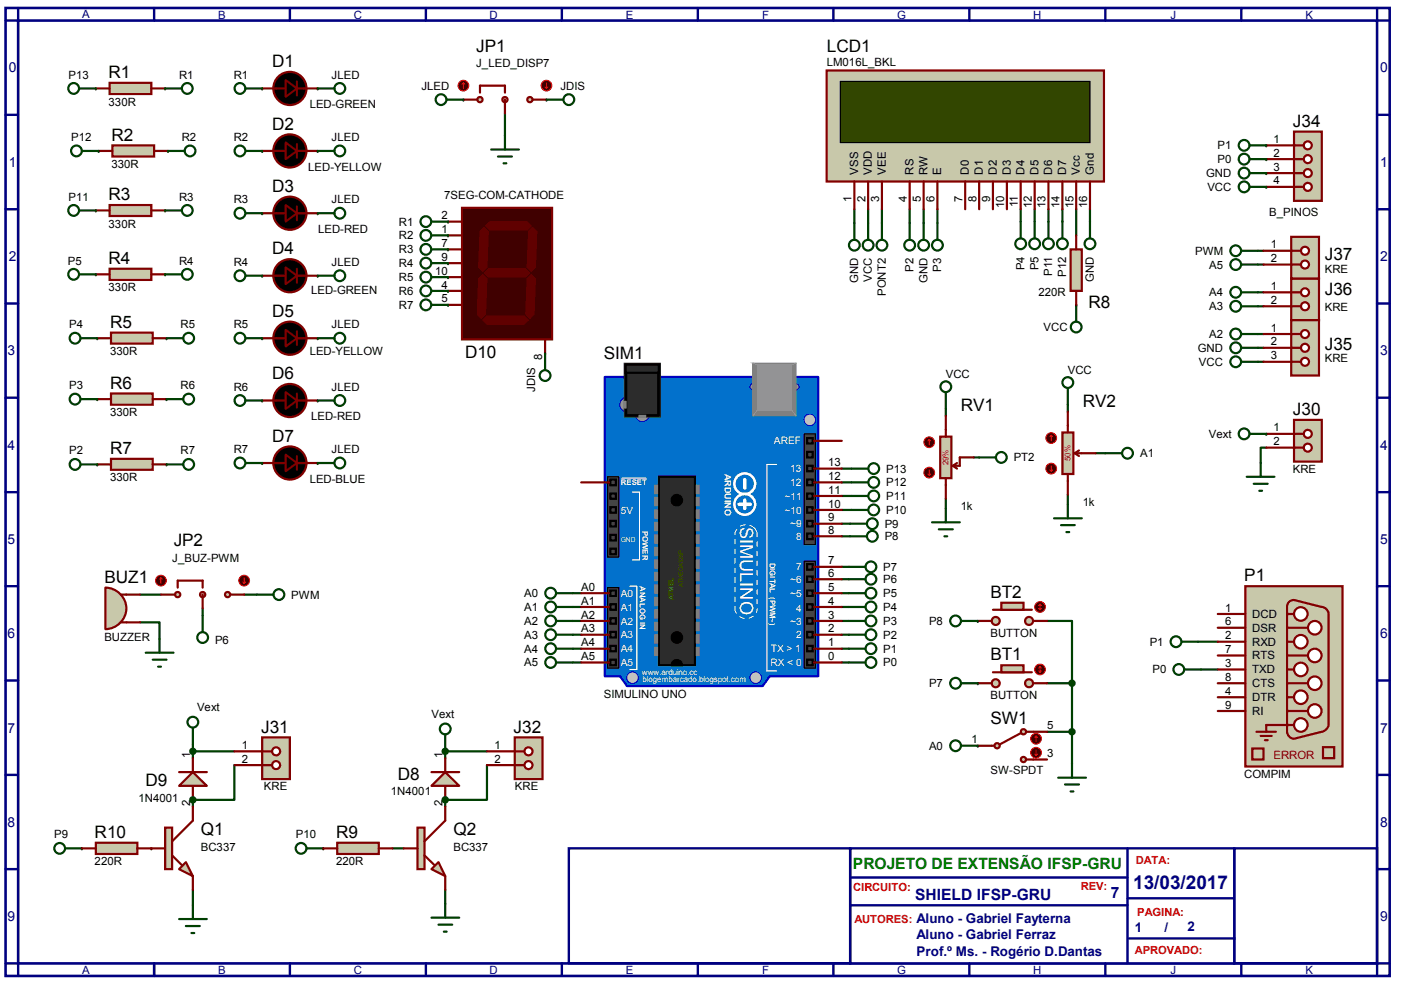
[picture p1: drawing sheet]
<svg xmlns="http://www.w3.org/2000/svg" width="297mm" height="210mm" viewBox="0 0 297 210" stroke-linecap="round" stroke-linejoin="round" font-family="sans-serif">
<defs><g id="words">
<text font-size="4" fill="#000080" x="240.2" y="188.5">13/03/2017</text>
<text font-size="3.9" fill="#fff" x="156.9" y="111.7" transform="rotate(90 156.9 111.7)">SIMULINO</text>
<g font-size="3.6">
<text x="101" y="11">JP1</text>
<text x="175.3" y="11">LCD1</text>
<text x="23" y="16.6">R1</text>
<text x="57.7" y="14.2">D1</text>
<text x="23.6" y="29.8">R2</text>
<text x="57.7" y="27.5">D2</text>
<text x="274.1" y="26.9">J34</text>
<text x="57.7" y="40.7">D3</text>
<text x="23" y="42.5">R3</text>
<text x="57.7" y="53.9">D4</text>
<text x="23" y="56">R4</text>
<text x="280.9" y="55.1">J37</text>
<text x="230.8" y="65.4">R8</text>
<text x="280.9" y="62.4">J36</text>
<text x="23.3" y="69.5">R5</text>
<text x="57.7" y="67.2">D5</text>
<text x="98.6" y="75.9">D10</text>
<text x="128" y="76.2">SIM1</text>
<text x="280.9" y="74.2">J35</text>
<text x="23.3" y="82.5">R6</text>
<text x="57.7" y="80.4">D6</text>
<text x="203.7" y="87.2">RV1</text>
<text x="229.6" y="86.3">RV2</text>
<text x="274.1" y="88.1">J30</text>
<text x="57.7" y="93.6">D7</text>
<text x="23.3" y="96.3">R7</text>
<text x="36.8" y="115.9">JP2</text>
<text x="22.1" y="123.6">BUZ1</text>
<text x="263.8" y="123.3">P1</text>
<text x="210" y="126.8">BT2</text>
<text x="210" y="140">BT1</text>
<text x="55.4" y="155.4">J31</text>
<text x="108.9" y="155.4">J32</text>
<text x="210" y="153.6">SW1</text>
<text x="30.8" y="166.8">D9</text>
<text x="84.4" y="165.3">D8</text>
<text x="20.1" y="177.7">R10</text>
<text x="42.6" y="177">Q1</text>
<text x="71.2" y="177.7">R9</text>
<text x="96.1" y="177">Q2</text>
</g>
<text font-size="3.3" fill="#008000" x="180.8" y="184.3">PROJETO DE EXTENSÃO IFSP-GRU</text>
<g font-size="3.3" fill="#000080">
<text x="194.1" y="190.8">SHIELD IFSP-GRU</text>
<text x="235.5" y="190.5">7</text>
</g>
<g font-size="2.9" fill="#000080">
<text x="1.9" y="15.4">0</text>
<text x="292.6" y="15.4">0</text>
<text x="1.9" y="35.3">1</text>
<text x="292.6" y="35.3">1</text>
<text x="1.9" y="55.4">2</text>
<text x="292.6" y="55.4">2</text>
<text x="1.6" y="75.4">3</text>
<text x="292.6" y="75.4">3</text>
<text x="1.6" y="95.3">4</text>
<text x="292.6" y="95.3">4</text>
<text x="1.6" y="115.3">5</text>
<text x="292.6" y="115.3">5</text>
<text x="1.6" y="135.3">6</text>
<text x="292.6" y="135.3">6</text>
<text x="1.6" y="155.3">7</text>
<text x="292.6" y="155.3">7</text>
<text x="1.6" y="175.3">8</text>
<text x="292.6" y="175.3">8</text>
<text x="1.6" y="195.3">9</text>
<text x="292.6" y="195.3">9</text>
</g>
<g font-size="2.8" fill="#000080">
<text x="194.3" y="195.6">Aluno - Gabriel Fayterna</text>
<text x="240.6" y="197.7">1</text>
<text x="246.9" y="197.7">/</text>
<text x="251.8" y="197.4">2</text>
<text x="194.3" y="199.2">Aluno - Gabriel Ferraz</text>
<text x="194.3" y="202.7">Prof.º Ms. - Rogério D.Dantas</text>
</g>
<g font-size="2.4" fill="#000080">
<text x="17.4" y="3.7">A</text>
<text x="46.3" y="4">B</text>
<text x="75" y="4">C</text>
<text x="103.8" y="4">D</text>
<text x="132.7" y="4">E</text>
<text x="161.6" y="4">F</text>
<text x="190.2" y="4">G</text>
<text x="219.1" y="4">H</text>
<text x="248.2" y="4">J</text>
<text x="276.8" y="4">K</text>
<text x="17.4" y="206.6">A</text>
<text x="46.3" y="206.6">B</text>
<text x="75" y="206.6">C</text>
<text x="103.8" y="206.6">D</text>
<text x="132.7" y="206.6">E</text>
<text x="161.6" y="206.6">F</text>
<text x="190.2" y="206.6">G</text>
<text x="219.1" y="206.6">H</text>
<text x="248.2" y="206.6">J</text>
<text x="276.8" y="206.6">K</text>
</g>
<g font-size="2.4">
<text x="14.5" y="16.7">P13</text>
<text x="38" y="16.7">R1</text>
<text x="49.6" y="16.7">R1</text>
<text x="70.3" y="16.7">JLED</text>
<text x="101" y="14.3">J_LED_DISP7</text>
<text x="175.3" y="14">LM016L_BKL</text>
<text x="23" y="22.4">330R</text>
<text x="65.7" y="22.9">LED-GREEN</text>
<text x="89.4" y="19">JLED</text>
<text x="118.8" y="19">JDIS</text>
<text x="15.1" y="29.9">P12</text>
<text x="38.5" y="29.9">R2</text>
<text x="49.6" y="29.9">R2</text>
<text x="70.3" y="29.9">JLED</text>
<text x="23.6" y="35.6">330R</text>
<text x="258.1" y="31.7">P1</text>
<text x="258.1" y="34.6">P0</text>
<text x="270" y="30.3">1</text>
<text x="270" y="33.2">2</text>
<text x="65.4" y="36.2">LED-YELLOW</text>
<text x="181.9" y="37" transform="rotate(-90 181.9 37)">VSS</text>
<text x="184.9" y="37" transform="rotate(-90 184.9 37)">VDD</text>
<text x="187.8" y="37" transform="rotate(-90 187.8 37)">VEE</text>
<text x="193.7" y="37" transform="rotate(-90 193.7 37)">RS</text>
<text x="196.6" y="37" transform="rotate(-90 196.6 37)">RW</text>
<text x="199.6" y="37" transform="rotate(-90 199.6 37)">E</text>
<text x="205.4" y="37" transform="rotate(-90 205.4 37)">D0</text>
<text x="208.4" y="37" transform="rotate(-90 208.4 37)">D1</text>
<text x="211.3" y="37" transform="rotate(-90 211.3 37)">D2</text>
<text x="214.3" y="37" transform="rotate(-90 214.3 37)">D3</text>
<text x="217.2" y="37" transform="rotate(-90 217.2 37)">D4</text>
<text x="220.2" y="37" transform="rotate(-90 220.2 37)">D5</text>
<text x="223.1" y="37" transform="rotate(-90 223.1 37)">D6</text>
<text x="226.1" y="37" transform="rotate(-90 226.1 37)">D7</text>
<text x="229" y="37" transform="rotate(-90 229 37)">Vcc</text>
<text x="231.9" y="37" transform="rotate(-90 231.9 37)">Gnd</text>
<text x="255.7" y="37.5">GND</text>
<text x="256" y="40.5">VCC</text>
<text x="270" y="36.2">3</text>
<text x="270" y="39.1">4</text>
<text x="14.5" y="42.5">P11</text>
<text x="38" y="42.5">R3</text>
<text x="49.6" y="43.1">R3</text>
<text x="70.3" y="43.1">JLED</text>
<text x="84.6" y="47.8">R1</text>
<text x="93.6" y="46.5">2</text>
<text x="94.2" y="42.2">7SEG-COM-CATHODE</text>
<text x="180.5" y="42.8" transform="rotate(-90 180.5 42.8)">1</text>
<text x="183.5" y="42.8" transform="rotate(-90 183.5 42.8)">2</text>
<text x="186.4" y="42.8" transform="rotate(-90 186.4 42.8)">3</text>
<text x="192.3" y="42.8" transform="rotate(-90 192.3 42.8)">4</text>
<text x="195.2" y="42.8" transform="rotate(-90 195.2 42.8)">5</text>
<text x="198.2" y="42.8" transform="rotate(-90 198.2 42.8)">6</text>
<text x="204" y="42.8" transform="rotate(-90 204 42.8)">7</text>
<text x="207" y="42.8" transform="rotate(-90 207 42.8)">8</text>
<text x="209.9" y="42.8" transform="rotate(-90 209.9 42.8)">9</text>
<text x="212.9" y="44.1" transform="rotate(-90 212.9 44.1)">10</text>
<text x="215.8" y="43.9" transform="rotate(-90 215.8 43.9)">11</text>
<text x="218.8" y="44.1" transform="rotate(-90 218.8 44.1)">12</text>
<text x="221.7" y="44.1" transform="rotate(-90 221.7 44.1)">13</text>
<text x="224.7" y="44.1" transform="rotate(-90 224.7 44.1)">14</text>
<text x="227.6" y="44.1" transform="rotate(-90 227.6 44.1)">15</text>
<text x="230.5" y="44.1" transform="rotate(-90 230.5 44.1)">16</text>
<text x="269.1" y="45.9">B_PINOS</text>
<text x="23" y="48.3">330R</text>
<text x="67.4" y="49.4">LED-RED</text>
<text x="84.6" y="53.7">R3</text>
<text x="84.6" y="50.8">R2</text>
<text x="93.6" y="49.4">1</text>
<text x="93.6" y="52.4">7</text>
<text x="269.4" y="52.7">1</text>
<text x="14.4" y="56.1">P5</text>
<text x="38" y="56.1">R4</text>
<text x="49.6" y="56.3">R4</text>
<text x="70.3" y="56.3">JLED</text>
<text x="84.6" y="56.6">R4</text>
<text x="84.6" y="59.6">R5</text>
<text x="92.3" y="58.3">10</text>
<text x="93.6" y="55.3">9</text>
<text x="184.9" y="59.8" transform="rotate(-90 184.9 59.8)">VCC</text>
<text x="193.7" y="57.6" transform="rotate(-90 193.7 57.6)">P2</text>
<text x="199.6" y="57.6" transform="rotate(-90 199.6 57.6)">P3</text>
<text x="217.2" y="57.3" transform="rotate(-90 217.2 57.3)">P4</text>
<text x="220.2" y="57.3" transform="rotate(-90 220.2 57.3)">P5</text>
<text x="223.1" y="58.5" transform="rotate(-90 223.1 58.5)">P11</text>
<text x="226.1" y="58.7" transform="rotate(-90 226.1 58.7)">P12</text>
<text x="231.9" y="59.7" transform="rotate(-90 231.9 59.7)">GND</text>
<text x="253.4" y="54">PWM</text>
<text x="256.4" y="56.9">A5</text>
<text x="269.4" y="55.6">2</text>
<text x="280.9" y="58">KRE</text>
<text x="23" y="61.8">330R</text>
<text x="66" y="62.4">LED-GREEN</text>
<text x="84.6" y="62.5">R6</text>
<text x="84.6" y="65.5">R7</text>
<text x="93.6" y="61.2">4</text>
<text x="93.6" y="64.1">5</text>
<text x="181.9" y="60" transform="rotate(-90 181.9 60)">GND</text>
<text x="187.8" y="62.7" transform="rotate(-90 187.8 62.7)">PONT2</text>
<text x="196.6" y="60" transform="rotate(-90 196.6 60)">GND</text>
<text x="220.2" y="62.8">220R</text>
<text x="256.4" y="65.8">A3</text>
<text x="256.4" y="62.8">A4</text>
<text x="269.4" y="61.5">1</text>
<text x="269.4" y="64.4">2</text>
<text x="280.9" y="65.9">KRE</text>
<text x="14.7" y="69.6">P4</text>
<text x="38.3" y="69.6">R5</text>
<text x="49.6" y="69.6">R5</text>
<text x="70.3" y="69.6">JLED</text>
<text x="221.3" y="70.2">VCC</text>
<text x="256.4" y="71.7">A2</text>
<text x="269.4" y="70.3">1</text>
<text x="23.3" y="75.3">330R</text>
<text x="65.7" y="75.3">LED-YELLOW</text>
<text x="115" y="76.3" transform="rotate(-90 115 76.3)">8</text>
<text x="254" y="74.6">GND</text>
<text x="254.2" y="77.6">VCC</text>
<text x="269.4" y="73.2">2</text>
<text x="269.4" y="76.2">3</text>
<text x="280.9" y="76.8">KRE</text>
<text x="14.7" y="82.5">P3</text>
<text x="38.3" y="82.5">R6</text>
<text x="49.6" y="82.8">R6</text>
<text x="70.3" y="82.8">JLED</text>
<text x="113.5" y="83.1" transform="rotate(-90 113.5 83.1)">JDIS</text>
<text x="200.5" y="80.2">VCC</text>
<text x="226.4" y="79.3">VCC</text>
<text x="23.3" y="88.3">330R</text>
<text x="66" y="89.1">LED-RED</text>
<text x="256.3" y="92.8">Vext</text>
<text x="270" y="91.5">1</text>
<text x="270" y="94.4">2</text>
<text x="14.7" y="96.4">P2</text>
<text x="38.3" y="96.4">R7</text>
<text x="49.6" y="96.1">R7</text>
<text x="70.3" y="96.1">JLED</text>
<text x="175.6" y="101.8">12</text>
<text x="175.6" y="98.8">13</text>
<text x="187.9" y="100.2">P13</text>
<text x="214.9" y="97.8">PT2</text>
<text x="241.7" y="96.9">A1</text>
<text x="274.1" y="100.3">KRE</text>
<text x="23.3" y="102.1">330R</text>
<text x="65.7" y="102.4">LED-BLUE</text>
<text x="175.6" y="107.6">10</text>
<text x="175.6" y="104.6">11</text>
<text x="187.9" y="103.1">P12</text>
<text x="187.9" y="106">P11</text>
<text x="229.6" y="107.3">1k</text>
<text x="175.6" y="113.2">8</text>
<text x="175.6" y="110.5">9</text>
<text x="187.6" y="111.9">P9</text>
<text x="187.9" y="109">P10</text>
<text x="203.7" y="108.2">1k</text>
<text x="36.5" y="119.2">J_BUZ-PWM</text>
<text x="175.6" y="119.7">7</text>
<text x="187.6" y="114.6">P8</text>
<text x="123.2" y="125.3">A0</text>
<text x="175.6" y="125.3">5</text>
<text x="175.6" y="122.3">6</text>
<text x="187.3" y="121">P7</text>
<text x="187.3" y="123.7">P6</text>
<text x="61.8" y="126.9">PWM</text>
<text x="111.2" y="126.6">A0</text>
<text x="111.2" y="129.5">A1</text>
<text x="123.2" y="131.1">A2</text>
<text x="123.2" y="128.2">A1</text>
<text x="175.6" y="131.1">3</text>
<text x="175.6" y="128.2">4</text>
<text x="187.3" y="126.6">P5</text>
<text x="187.3" y="129.5">P4</text>
<text x="259.8" y="129.7">1</text>
<text x="265.5" y="131">DCD</text>
<text x="22.1" y="135.8">BUZZER</text>
<text x="45.6" y="136.6">P6</text>
<text x="111.2" y="132.5">A2</text>
<text x="111.2" y="135.4">A3</text>
<text x="123.2" y="137">A4</text>
<text x="123.2" y="134.1">A3</text>
<text x="175.6" y="137">1</text>
<text x="175.6" y="134.1">2</text>
<text x="187.3" y="132.5">P3</text>
<text x="187.3" y="135.4">P2</text>
<text x="197" y="132.5">P8</text>
<text x="210" y="135">BUTTON</text>
<text x="243.8" y="136.9">P1</text>
<text x="259.8" y="135.6">2</text>
<text x="259.8" y="132.6">6</text>
<text x="265.5" y="136.9">RXD</text>
<text x="265.5" y="133.9">DSR</text>
<text x="111.2" y="138.4">A4</text>
<text x="111.2" y="141.3">A5</text>
<text x="123.2" y="140">A5</text>
<text x="175.6" y="140">0</text>
<text x="187.3" y="138.4">P1</text>
<text x="187.3" y="141.3">P0</text>
<text x="244.3" y="142.8">P0</text>
<text x="259.8" y="141.4">3</text>
<text x="259.8" y="138.5">7</text>
<text x="265.5" y="142.8">TXD</text>
<text x="265.5" y="139.8">RTS</text>
<text x="128" y="147.9">SIMULINO UNO</text>
<text x="197" y="145.7">P7</text>
<text x="210" y="148.2">BUTTON</text>
<text x="259.8" y="144.4">8</text>
<text x="259.8" y="147.3">4</text>
<text x="265.5" y="145.7">CTS</text>
<text x="265.5" y="148.7">DTR</text>
<text x="41.8" y="150.7">Vext</text>
<text x="91.5" y="152.2">Vext</text>
<text x="222" y="154.6">5</text>
<text x="259.8" y="150.2">9</text>
<text x="265.5" y="151.6">RI</text>
<text x="40.3" y="160.7" transform="rotate(-90 40.3 160.7)">1</text>
<text x="51.3" y="158.8">1</text>
<text x="51.3" y="161.7">2</text>
<text x="93.8" y="160.7" transform="rotate(-90 93.8 160.7)">1</text>
<text x="104.8" y="158.8">1</text>
<text x="104.8" y="161.7">2</text>
<text x="197" y="159">A0</text>
<text x="205.9" y="157.6">1</text>
<text x="222" y="160.5">3</text>
<text x="56" y="167.6">KRE</text>
<text x="109.2" y="167.6">KRE</text>
<text x="210" y="164.1">SW-SPDT</text>
<text x="263.8" y="165">COMPIM</text>
<text x="29.4" y="170.1">1N4001</text>
<text x="40.3" y="170.9" transform="rotate(-90 40.3 170.9)">2</text>
<text x="82.9" y="168.6">1N4001</text>
<text x="93.8" y="170.9" transform="rotate(-90 93.8 170.9)">2</text>
<text x="11.5" y="177.8">P9</text>
<text x="62.7" y="177.8">P10</text>
<text x="20.1" y="183.5">220R</text>
<text x="42.6" y="180.4">BC337</text>
<text x="71.2" y="183.5">220R</text>
<text x="96.1" y="180.4">BC337</text>
</g>
<text font-size="2.4" fill="#800000" x="270" y="160.9">ERROR</text>
<g font-size="2.4" fill="#f00">
<text x="240.8" y="183.3">DATA:</text>
<text x="180.9" y="189">CIRCUITO:</text>
<text x="229.1" y="188.7">REV:</text>
<text x="181.1" y="195.6">AUTORES:</text>
<text x="241.1" y="194.1">PAGINA:</text>
<text x="240.6" y="202.2">APROVADO:</text>
</g>
<g font-size="2.2" fill="#fff">
<text x="164.1" y="94.2">AREF</text>
<text x="167.6" y="100.1">13</text>
<text x="166.3" y="105.9">~11</text>
<text x="167.6" y="103">12</text>
<text x="131.6" y="108.9">5V</text>
<text x="166.3" y="108.9">~10</text>
<text x="167.6" y="111.8">~9</text>
<text x="168.8" y="114.5">8</text>
<text x="167.6" y="123.6">~6</text>
<text x="168.8" y="120.9">7</text>
<text x="131.6" y="126.5">A0</text>
<text x="131.6" y="129.5">A1</text>
<text x="167.6" y="126.5">~5</text>
<text x="168.8" y="129.8">4</text>
<text x="131.6" y="132.4">A2</text>
<text x="131.6" y="135.3">A3</text>
<text x="167.6" y="132.4">~3</text>
<text x="168.8" y="135.3">2</text>
<text x="131.6" y="138.3">A4</text>
<text x="131.6" y="141.2">A5</text>
<text x="163.4" y="141.2">RX &lt; 0</text>
<text x="163.4" y="138.3">TX &gt; 1</text>
</g>
<text font-size="1.9" fill="#fff" x="153.7" y="100.5" transform="rotate(90 153.7 100.5)">ARDUINO</text>
<g font-size="1.7" fill="#c00000">
<text x="201.1" y="98.7" transform="rotate(-90 201.1 98.7)">29%</text>
<text x="226.9" y="97.8" transform="rotate(-90 226.9 97.8)">50%</text>
</g>
<g font-size="1.7" fill="#fff">
<text x="131.7" y="102.9">RESET</text>
<text x="136.2" y="112.6" transform="rotate(90 136.2 112.6)">POWER</text>
<text x="163.2" y="119.3" transform="rotate(90 163.2 119.3)">DIGITAL (PWM~)</text>
<text x="135.6" y="124.3" transform="rotate(90 135.6 124.3)">ANALOG IN</text>
<text x="136.1" y="143.1">www.arduino.cc</text>
<text x="136.2" y="144.6">blogembarcado.blogspot.com</text>
</g>
<text font-size="1.4" fill="#fff" x="131.6" y="114.9">GND</text>
<text font-size="1.4" fill="#808000" x="142.8" y="127.3" transform="rotate(-90 142.8 127.3)">ATMEL</text>
<text font-size="1.2" fill="#808000" x="144.8" y="124.4" transform="rotate(-90 144.8 124.4)">ATMEGA328P</text>
</g></defs>
<path d="M1.2 1.7h293.4v205.2h-293.4zM3.8 4.4h288.2v199.9h-288.2z" fill="none" stroke="#000080" stroke-width=".55"/>
<path d="M3.8 1.7v2.7h-2.6M32.7 1.7v2.7" fill="none" stroke="#000080" stroke-width=".51"/>
<path d="M180.3 179.9h81.4v24.4h-81.4z" fill="#fff"/>
<g fill="none" stroke="#000080" stroke-width=".51">
<path d="M61.5 1.7v2.7M90.3 1.7v2.7M119.1 1.7v2.7M148 1.7v2.7M176.7 1.7v2.7M205.5 1.7v2.7M234.4 1.7v2.7M263.2 1.7v2.7M292 1.7v2.7h2.6M1.2 24.3h2.6M292 24.3h2.6M1.2 44.4h2.6"/>
<path d="M292 44.4h2.6M1.2 64.3h2.6M292 64.3h2.6M1.2 84.3h2.6M292 84.3h2.6M1.2 104.4h2.6M292 104.4h2.6M1.2 124.3h2.6M292 124.3h2.6M1.2 144.3h2.6M292 144.3h2.6M1.2 164.3h2.6"/>
<path d="M120.6 179.9h59.7v24.4h-59.7zM180.3 179.9h81.4v24.4h-81.4zM239.1 179.9v24.4M261.7 179.9h30.3v24.4h-30.3zM292 164.3h2.6M1.2 184.3h2.6M180.3 191.9h58.8M180.3 186.1h58.8M239.1 190.5h22.3M239.3 199h22.4M292 184.3h2.6M1.2 204.3h2.6v2.6"/>
<path d="M32.7 204.3v2.6M61.5 204.3v2.6M90.3 204.3v2.6M119.1 204.3v2.6M148 204.3v2.6M176.7 204.3v2.6M205.5 204.3v2.6M234.4 204.3v2.6M263.2 204.3v2.6M294.6 204.3h-2.6v2.6"/>
</g>
<path d="M254 136.1h4.2M254.6 141.9h3.6" fill="none" stroke="#004000" stroke-width=".47"/>
<g fill="#004000">
<circle cx="268.5" cy="92" r=".23"/>
<circle cx="40.9" cy="169.6" r=".23"/>
</g>
<path d="M49.7 162.2v7.4h-8.8v1.4" fill="none" stroke="#004000" stroke-width=".47"/>
<circle cx="94.4" cy="169.6" r=".23" fill="#004000"/>
<path d="M40.9 159.3h8.8M40.9 157.8v2.9M103.2 159.3h-8.8v1.4M103.2 162.2v7.4h-8.8v1.4" fill="none" stroke="#004000" stroke-width=".47"/>
<g fill="#004000">
<circle cx="94.4" cy="159.3" r=".23"/>
<circle cx="68.5" cy="179.9" r=".23"/>
</g>
<path d="M83.2 179.9h2.4" fill="none" stroke="#004000" stroke-width=".47"/>
<g fill="#004000">
<circle cx="17.4" cy="179.9" r=".23"/>
<circle cx="32.1" cy="179.9" r=".23"/>
</g>
<g fill="none" stroke="#004000" stroke-width=".47">
<path d="M178.5 99.4h2M268.5 94.9h-1.2v3.3M178.5 102.3h2M178.5 105.2h2M178.5 108.1h2M178.5 111h1.8M178.5 113.7h1.8M121.5 125.8h1.7M121.5 128.7h1.7M121.5 131.7h1.7M121.5 134.6h1.7M121.5 137.5h1.7"/>
<path d="M178.5 120.2h1.5M178.5 122.8h1.5M178.5 125.8h1.5M178.5 128.7h1.5M178.5 131.7h1.5M178.5 134.6h1.5M178.5 137.5h1.5M121.5 140.5h1.7M178.5 140.5h1.5M40.9 188.7v3.2M94.4 188.7v2.9"/>
</g>
<g fill="#004000">
<circle cx="20.3" cy="18.8" r=".23"/>
<circle cx="20.3" cy="44.6" r=".23"/>
<circle cx="20.6" cy="71.7" r=".23"/>
<circle cx="20.6" cy="84.6" r=".23"/>
<circle cx="20.6" cy="98.5" r=".23"/>
<circle cx="20.9" cy="32" r=".23"/>
<circle cx="20.3" cy="58.2" r=".23"/>
<circle cx="35" cy="18.8" r=".23"/>
<circle cx="35.6" cy="32" r=".23"/>
<circle cx="35" cy="44.6" r=".23"/>
<circle cx="35" cy="58.2" r=".23"/>
<circle cx="35.3" cy="71.7" r=".23"/>
<circle cx="35.3" cy="84.6" r=".23"/>
<circle cx="35.3" cy="98.5" r=".23"/>
<circle cx="55.6" cy="18.8" r=".23"/>
<circle cx="55.6" cy="32" r=".23"/>
<circle cx="55.6" cy="45.2" r=".23"/>
<circle cx="55.6" cy="58.5" r=".23"/>
<circle cx="55.6" cy="71.7" r=".23"/>
<circle cx="55.6" cy="84.9" r=".23"/>
<circle cx="55.6" cy="98.2" r=".23"/>
<circle cx="67.3" cy="18.8" r=".23"/>
<circle cx="67.3" cy="32" r=".23"/>
<circle cx="67.3" cy="45.2" r=".23"/>
<circle cx="67.3" cy="58.5" r=".23"/>
<circle cx="67.3" cy="71.7" r=".23"/>
<circle cx="67.3" cy="84.9" r=".23"/>
<circle cx="67.3" cy="98.2" r=".23"/>
<circle cx="98.3" cy="21.1" r=".23"/>
<circle cx="115.9" cy="21.1" r=".23"/>
<circle cx="207.3" cy="131.7" r=".23"/>
<circle cx="207.3" cy="144.9" r=".23"/>
<circle cx="207.3" cy="158.1" r=".23"/>
<circle cx="95" cy="55.8" r=".23"/>
<circle cx="95" cy="52.9" r=".23"/>
<circle cx="95" cy="49.9" r=".23"/>
<circle cx="95" cy="47" r=".23"/>
<circle cx="95" cy="58.8" r=".23"/>
<circle cx="95" cy="61.7" r=".23"/>
<circle cx="95" cy="64.6" r=".23"/>
<circle cx="115.6" cy="74.9" r=".23"/>
</g>
<g fill="none" stroke="#004000" stroke-width=".47">
<path d="M107.1 24v4.7M266.7 56.1h1.2M266.7 53.2h1.2M266.7 70.8h1.2M266.7 73.7h1.2M266.7 76.7h1.2M266.7 62h1.2M266.7 64.9h1.2M29.7 132h4.1v3.5M29.7 126.1h4.4M43 129v1.5M51.8 126.1h2.6"/>
<path d="M222 131.7h5.3v13.2M222 144.9h5.3M222 155.2h5.3M227.3 144.9v17"/>
</g>
<g fill="#004000">
<circle cx="228.2" cy="64.6" r=".23"/>
<circle cx="268.5" cy="30.8" r=".23"/>
<circle cx="268.5" cy="33.7" r=".23"/>
<circle cx="268.5" cy="36.7" r=".23"/>
<circle cx="268.5" cy="39.6" r=".23"/>
</g>
<g fill="none" stroke="#004000" stroke-width=".47">
<path d="M181.1 44.4v2.9M184.1 44.4v2.9M187 44.4v2.9M192.9 44.4v2.9M195.8 44.4v2.9M198.8 44.4v2.9M216.4 44.4v2.6M219.4 44.4v2.6M222.3 44.4v2.6M225.3 44.4v2.6M228.2 44.4v5.5M231.1 44.4v2.6"/>
<path d="M200.5 86.7v1.5M206.4 97h1.2M226.4 85.8v1.5M232.3 96.1h2.1M200.5 105.7v2.1M226.4 104.9v2"/>
</g>
<path d="M264 124.3h20.6v38.2h-20.6z" fill="#c8c8aa"/>
<path d="M264 124.3h20.6v38.2h-20.6z" fill="none" stroke="#800000" stroke-width=".47"/>
<path d="M273.1 127.8l.8-.5 .5-.1 5.8 1.5a1.59 1.59 0 0 1 1.5 1.5v23.5a1.84 1.84 0 0 1-1.5 1.5l-5.8 1.4a1.57 1.57 0 0 1-1.5-1.4v-26.5z" fill="#c8c8aa"/>
<path d="M273.1 127.8l.8-.5 .5-.1 5.8 1.5a1.59 1.59 0 0 1 1.5 1.5v23.5a1.84 1.84 0 0 1-1.5 1.5l-5.8 1.4a1.57 1.57 0 0 1-1.5-1.4v-26.5z" fill="none" stroke="#800000" stroke-width=".47"/>
<circle cx="275.8" cy="130.2" r="1.44" fill="#fff"/>
<circle cx="275.8" cy="130.2" r="1.44" fill="none" stroke="#800000" stroke-width=".47"/>
<circle cx="278.8" cy="133.1" r="1.44" fill="#fff"/>
<circle cx="278.8" cy="133.1" r="1.44" fill="none" stroke="#800000" stroke-width=".47"/>
<circle cx="275.8" cy="136.1" r="1.44" fill="#fff"/>
<circle cx="275.8" cy="136.1" r="1.44" fill="none" stroke="#800000" stroke-width=".47"/>
<circle cx="278.8" cy="139" r="1.44" fill="#fff"/>
<circle cx="278.8" cy="139" r="1.44" fill="none" stroke="#800000" stroke-width=".47"/>
<circle cx="275.8" cy="141.9" r="1.44" fill="#fff"/>
<circle cx="275.8" cy="141.9" r="1.44" fill="none" stroke="#800000" stroke-width=".47"/>
<circle cx="278.8" cy="144.9" r="1.44" fill="#fff"/>
<circle cx="278.8" cy="144.9" r="1.44" fill="none" stroke="#800000" stroke-width=".47"/>
<circle cx="275.8" cy="147.8" r="1.44" fill="#fff"/>
<circle cx="275.8" cy="147.8" r="1.44" fill="none" stroke="#800000" stroke-width=".47"/>
<circle cx="278.8" cy="150.7" r="1.44" fill="#fff"/>
<circle cx="278.8" cy="150.7" r="1.44" fill="none" stroke="#800000" stroke-width=".47"/>
<circle cx="275.8" cy="153.7" r="1.44" fill="#fff"/>
<g fill="none" stroke="#800000" stroke-width=".47">
<path d="M272.9 130.2h1.5M272.9 133.1h4.4M272.9 136.1h1.5M272.9 139h4.4M266.4 155.2h4.1M267.3 156h2.3M268.2 156.9h.6M272.9 141.9h1.5M272.9 144.9h4.4M272.9 147.8h1.5M272.9 150.7h4.4M274.4 153.7h-5.9v1.5"/>
<circle cx="275.8" cy="153.7" r="1.44"/>
</g>
<path d="M280.5 158.4h2.4v2.3h-2.4z" fill="#c8c8aa"/>
<path d="M280.5 158.4h2.4v2.3h-2.4z" fill="none" stroke="#800000" stroke-width=".47"/>
<path d="M265.5 158.7h2.4v2.3h-2.4z" fill="#c8c8aa"/>
<path d="M258.2 136.1h5.8M258.2 139h5.8M258.2 133.1h5.8M258.2 130.2h5.8M258.2 141.9h5.8M258.2 144.9h5.8M258.2 147.8h5.8M258.2 150.7h5.8M265.5 158.7h2.4v2.3h-2.4z" fill="none" stroke="#800000" stroke-width=".47"/>
<g fill="none" stroke="#004000" stroke-width=".47">
<path d="M250.5 136.1h3.5M251.1 141.9h3.5"/>
<circle cx="249.3" cy="136.1" r="1.14"/>
<circle cx="249.9" cy="141.9" r="1.14"/>
</g>
<path d="M274.4 89h5.8v8.9h-5.8z" fill="#c8c8aa"/>
<path d="M274.4 89h5.8v8.9h-5.8zM274.4 92h2" fill="none" stroke="#800000" stroke-width=".47"/>
<circle cx="277.3" cy="92" r=".85" fill="#fff"/>
<g fill="none" stroke="#800000" stroke-width=".47">
<path d="M274.4 94.9h2"/>
<circle cx="277.3" cy="92" r=".85"/>
</g>
<circle cx="277.3" cy="94.9" r=".85" fill="#fff"/>
<g fill="none" stroke="#800000" stroke-width=".47">
<path d="M268.5 92h5.9M268.5 94.9h5.9"/>
<circle cx="277.3" cy="94.9" r=".85"/>
</g>
<g fill="none" stroke="#004000" stroke-width=".47">
<path d="M264.9 92h3.6"/>
<circle cx="263.8" cy="92" r="1.14"/>
</g>
<path d="M39.4 182.8l1.5 3-2.9-1.5z" fill="#c8c8aa"/>
<path d="M39.4 182.8l1.5 3-2.9-1.5z" fill="none" stroke="#800000" stroke-width=".47"/>
<path d="M35 175.5h1.5v8.8h-1.5z" fill="#c8c8aa"/>
<path d="M32.1 179.9h2.9M35 175.5h1.5v8.8h-1.5zM40.9 171v3l-4.4 4.4M36.5 181.4l2 2M40.9 185.8v2.9" fill="none" stroke="#800000" stroke-width=".47"/>
<path d="M93 182.8l1.4 3-2.9-1.5z" fill="#c8c8aa"/>
<path d="M93 182.8l1.4 3-2.9-1.5z" fill="none" stroke="#800000" stroke-width=".47"/>
<path d="M88.5 175.5h1.5v8.8h-1.5z" fill="#c8c8aa"/>
<path d="M85.6 179.9h2.9M88.5 175.5h1.5v8.8h-1.5zM94.4 171v3l-4.4 4.4M90 181.4l2.1 2M94.4 185.8v2.9" fill="none" stroke="#800000" stroke-width=".47"/>
<path d="M94.4 163.7l3 2.9h-5.9z" fill="#c8c8aa"/>
<path d="M91.5 163.7h5.9M94.4 163.7l3 2.9h-5.9zM94.4 160.7v3M94.4 166.6v3" fill="none" stroke="#800000" stroke-width=".47"/>
<path d="M40.9 163.7l3 2.9h-5.9z" fill="#c8c8aa"/>
<path d="M38 163.7h5.9M40.9 163.7l3 2.9h-5.9zM40.9 160.7v3M40.9 166.6v3" fill="none" stroke="#800000" stroke-width=".47"/>
<path d="M55.6 156.3h5.9v8.9h-5.9z" fill="#c8c8aa"/>
<path d="M55.6 156.3h5.9v8.9h-5.9zM55.6 159.3h2.1" fill="none" stroke="#800000" stroke-width=".47"/>
<circle cx="58.5" cy="159.3" r=".85" fill="#fff"/>
<g fill="none" stroke="#800000" stroke-width=".47">
<path d="M55.6 162.2h2.1"/>
<circle cx="58.5" cy="159.3" r=".85"/>
</g>
<circle cx="58.5" cy="162.2" r=".85" fill="#fff"/>
<g fill="none" stroke="#800000" stroke-width=".47">
<path d="M49.7 159.3h5.9M49.7 162.2h5.9"/>
<circle cx="58.5" cy="162.2" r=".85"/>
</g>
<path d="M109.1 156.3h5.9v8.9h-5.9z" fill="#c8c8aa"/>
<path d="M109.1 156.3h5.9v8.9h-5.9zM109.1 159.3h2.1" fill="none" stroke="#800000" stroke-width=".47"/>
<circle cx="112" cy="159.3" r=".85" fill="#fff"/>
<g fill="none" stroke="#800000" stroke-width=".47">
<path d="M109.1 162.2h2.1"/>
<circle cx="112" cy="159.3" r=".85"/>
</g>
<circle cx="112" cy="162.2" r=".85" fill="#fff"/>
<g fill="none" stroke="#800000" stroke-width=".47">
<path d="M103.2 159.3h5.9M103.2 162.2h5.9"/>
<circle cx="112" cy="162.2" r=".85"/>
</g>
<circle cx="40.9" cy="169.6" r=".56" fill="#004000"/>
<circle cx="40.9" cy="169.6" r=".56" fill="none" stroke="#004000" stroke-width=".47"/>
<circle cx="94.4" cy="169.6" r=".56" fill="#004000"/>
<g fill="none" stroke="#004000" stroke-width=".47">
<path d="M40.9 154.3v3.5M94.4 155.7v3.6M13.8 179.9h3.6M65 179.9h3.5"/>
<circle cx="40.9" cy="153.1" r="1.14"/>
<circle cx="94.4" cy="154.6" r="1.14"/>
<circle cx="12.7" cy="179.9" r="1.14"/>
<circle cx="63.8" cy="179.9" r="1.14"/>
<circle cx="94.4" cy="169.6" r=".56"/>
</g>
<circle cx="40.9" cy="159.3" r=".56" fill="#004000"/>
<circle cx="40.9" cy="159.3" r=".56" fill="none" stroke="#004000" stroke-width=".47"/>
<circle cx="94.4" cy="159.3" r=".56" fill="#004000"/>
<circle cx="94.4" cy="159.3" r=".56" fill="none" stroke="#004000" stroke-width=".47"/>
<path d="M71.5 178.7h8.8v2.4h-8.8z" fill="#c8c8aa"/>
<path d="M68.5 179.9h3M71.5 178.7h8.8v2.4h-8.8zM80.3 179.9h2.9" fill="none" stroke="#800000" stroke-width=".47"/>
<path d="M20.3 178.7h8.8v2.4h-8.8z" fill="#c8c8aa"/>
<path d="M17.4 179.9h2.9M20.3 178.7h8.8v2.4h-8.8zM29.1 179.9h3" fill="none" stroke="#800000" stroke-width=".47"/>
<path d="M128.2 79.9h45.3v63.5h-10.3l-1.5 2.1h-28.8l-1.4-2.1h-3.3z" fill="#0271cc"/>
<path d="M128.2 79.9h45.3v63.5h-10.3l-1.5 2.1h-28.8l-1.4-2.1h-3.3z" fill="none" stroke="#0000c0" stroke-width=".47"/>
<path d="M164.7 98.5h-2.1v43.7h2.1M135.6 104.4v14.3M133.5 124.3h1.5v17.6" fill="none" stroke="#fff" stroke-width=".25"/>
<circle cx="158.2" cy="113.7" r="2.46" fill="#0271cc"/>
<circle cx="158.2" cy="113.7" r="2.46" fill="none" stroke="#fff" stroke-width=".21" stroke-dasharray="3 1 1 1 1 1"/>
<circle cx="158.2" cy="128.7" r="2.46" fill="#0271cc"/>
<circle cx="158.2" cy="128.7" r="2.46" fill="none" stroke="#fff" stroke-width=".21" stroke-dasharray="1 1 1 1 1 1 1 1"/>
<path d="M155.5 113.1h5.3v16.2h-5.3z" fill="#0271cc"/>
<path d="M155.5 113.1h5.3v16.2h-5.3zM155.8 111.9l-.6 1.5M160.5 111.9l.6 1.5M155.2 128.7l.9 3M161.1 128.7l-.6 2.1" fill="none" stroke="#0271cc" stroke-width=".47"/>
<path d="M160.5 112.8l.1 16.8M155.8 129.6l.1-16.8" fill="none" stroke="#fff" stroke-width=".21" stroke-dasharray="1 1 1 1 1 1 1 1"/>
<circle cx="157.9" cy="102.6" r="2.2" fill="#0271cc"/>
<circle cx="157.9" cy="102.6" r="2.2" fill="none" stroke="#fff" stroke-width=".55"/>
<circle cx="157.9" cy="106.9" r="2.2" fill="#0271cc"/>
<circle cx="157.9" cy="106.9" r="2.2" fill="none" stroke="#fff" stroke-width=".55"/>
<path d="M156.7 106.9h2.4M157.9 101.7v1.8M157.9 106v1.8" fill="none" stroke="#fff" stroke-width=".76"/>
<path d="M134.1 104.4h1.5M134.1 118.7h1.5M133.5 141.9h1.5" fill="none" stroke="#fff" stroke-width=".25"/>
<path d="M131.8 101.4h5.3" fill="none" stroke="#fff" stroke-width=".21"/>
<circle cx="160.2" cy="143.7" r="1.23" fill="#c0c0c0"/>
<circle cx="160.2" cy="143.7" r="1.23" fill="none" stroke="#0000c0" stroke-width=".21"/>
<circle cx="134.1" cy="143.7" r="1.23" fill="#c0c0c0"/>
<circle cx="134.1" cy="143.7" r="1.23" fill="none" stroke="#0000c0" stroke-width=".21"/>
<circle cx="171.7" cy="89" r="1.23" fill="#c0c0c0"/>
<circle cx="171.7" cy="89" r="1.23" fill="none" stroke="#0000c0" stroke-width=".21"/>
<path d="M128.8 101.1h2.4v17h-2.4z" fill="#464646"/>
<path d="M128.8 101.1h2.4v17h-2.4z" fill="none" stroke="#000" stroke-width=".25"/>
<path d="M128.8 124.6h2.4v17h-2.4z" fill="#464646"/>
<path d="M128.8 124.6h2.4v17h-2.4z" fill="none" stroke="#000" stroke-width=".25"/>
<path d="M170.5 92h2.4v23.5h-2.4z" fill="#464646"/>
<path d="M170.5 92h2.4v23.5h-2.4z" fill="none" stroke="#000" stroke-width=".25"/>
<path d="M170.5 119h2.4v22.6h-2.4z" fill="#464646"/>
<path d="M170.5 119h2.4v22.6h-2.4z" fill="none" stroke="#000" stroke-width=".25"/>
<path d="M139.7 101.1h7.7v40h-7.7z" fill="#2c2c2c"/>
<path d="M139.7 101.1h7.7v40h-7.7z" fill="none" stroke="#000" stroke-width=".47"/>
<g fill="#000">
<circle cx="143.5" cy="106" r="1.23"/>
<circle cx="143.5" cy="135.2" r="1.23"/>
<circle cx="143.5" cy="141.1" r="1.23"/>
</g>
<g fill="none" stroke="#000" stroke-width=".21">
<circle cx="143.5" cy="106" r="1.23"/>
<circle cx="143.5" cy="135.2" r="1.23"/>
<circle cx="143.5" cy="141.1" r="1.23"/>
</g>
<path d="M139.4 141.9h8.3" fill="none" stroke="#0271cc" stroke-width="1.3"/>
<circle cx="168.8" cy="82" r=".64" fill="#939393"/>
<circle cx="168.8" cy="82" r=".64" fill="none" stroke="#0000c0" stroke-width=".21"/>
<circle cx="159.6" cy="82" r=".64" fill="#939393"/>
<circle cx="159.6" cy="82" r=".64" fill="none" stroke="#0000c0" stroke-width=".21"/>
<path d="M159.6 77h9.2v11.2h-9.2z" fill="#808080"/>
<path d="M159.6 77h9.2v11.2h-9.2z" fill="none" stroke="#808080" stroke-width=".21"/>
<path d="M160.5 77.3h7.4v9.7h-7.4z" fill="#939393"/>
<path d="M159.7 77l.8 .3M160.5 77.3h7.4v9.7h-7.4zM168.8 77l-.9 .3M160.6 87l-1 1.2M167.9 87l.9 1.2" fill="none" stroke="#939393" stroke-width=".21"/>
<circle cx="136.2" cy="87.9" r="1.52" fill="#939393"/>
<circle cx="136.2" cy="87.9" r="1.52" fill="none" stroke="#0000c0" stroke-width=".21"/>
<circle cx="132.9" cy="85.8" r="1.52" fill="#939393"/>
<circle cx="132.9" cy="85.8" r="1.52" fill="none" stroke="#0000c0" stroke-width=".21"/>
<path d="M132.3 77h7.7v11.4h-7.7z" fill="#000"/>
<path d="M132.3 77h7.7v11.4h-7.7z" fill="none" stroke="#2c2c2c" stroke-width=".21"/>
<path d="M135.6 88.2h1.2v.2h-1.2z" fill="#808080"/>
<path d="M135.6 88.2h1.2v.2h-1.2z" fill="none" stroke="#808080" stroke-width=".47"/>
<path d="M132.3 85.2h.3v1.2h-.3z" fill="#808080"/>
<path d="M132.3 85.2h.3v1.2h-.3z" fill="none" stroke="#808080" stroke-width=".47"/>
<path d="M133.2 77.9h5.9v9.7h-5.9z" fill="#2c2c2c"/>
<path d="M133.2 77.9h5.9v9.7h-5.9z" fill="none" stroke="#2c2c2c" stroke-width=".47"/>
<path d="M132.6 77.3h7.1v1.7h-7.1z" fill="#2c2c2c"/>
<path d="M132.6 77.3h7.1v1.7h-7.1z" fill="none" stroke="#000" stroke-width=".47"/>
<path d="M147.7 102.9h.5v1.7h-.5z" fill="#808080"/>
<path d="M147.7 102.9h.5v1.7h-.5z" fill="none" stroke="#808080" stroke-width=".25"/>
<path d="M147.7 105.5h.5v1.7h-.5z" fill="#808080"/>
<path d="M147.7 105.5h.5v1.7h-.5z" fill="none" stroke="#808080" stroke-width=".25"/>
<path d="M147.7 108.1h.5v1.8h-.5z" fill="#808080"/>
<path d="M147.7 108.1h.5v1.8h-.5z" fill="none" stroke="#808080" stroke-width=".25"/>
<path d="M147.7 110.7h.5v1.8h-.5z" fill="#808080"/>
<path d="M147.7 110.7h.5v1.8h-.5z" fill="none" stroke="#808080" stroke-width=".25"/>
<path d="M147.7 113.4h.5v1.8h-.5z" fill="#808080"/>
<path d="M147.7 113.4h.5v1.8h-.5z" fill="none" stroke="#808080" stroke-width=".25"/>
<path d="M147.7 116h.5v1.8h-.5z" fill="#808080"/>
<path d="M147.7 116h.5v1.8h-.5z" fill="none" stroke="#808080" stroke-width=".25"/>
<path d="M147.7 118.7h.5v1.8h-.5z" fill="#808080"/>
<path d="M147.7 118.7h.5v1.8h-.5z" fill="none" stroke="#808080" stroke-width=".25"/>
<path d="M147.7 121.4h.5v1.7h-.5z" fill="#808080"/>
<path d="M147.7 121.4h.5v1.7h-.5z" fill="none" stroke="#808080" stroke-width=".25"/>
<path d="M147.7 124h.5v1.8h-.5z" fill="#808080"/>
<path d="M147.7 124h.5v1.8h-.5z" fill="none" stroke="#808080" stroke-width=".25"/>
<path d="M147.7 126.7h.5v1.7h-.5z" fill="#808080"/>
<path d="M147.7 126.7h.5v1.7h-.5z" fill="none" stroke="#808080" stroke-width=".25"/>
<path d="M147.7 129.3h.5v1.8h-.5z" fill="#808080"/>
<path d="M147.7 129.3h.5v1.8h-.5z" fill="none" stroke="#808080" stroke-width=".25"/>
<path d="M147.7 132h.5v1.7h-.5z" fill="#808080"/>
<path d="M147.7 132h.5v1.7h-.5z" fill="none" stroke="#808080" stroke-width=".25"/>
<path d="M147.7 134.6h.5v1.8h-.5z" fill="#808080"/>
<path d="M147.7 134.6h.5v1.8h-.5z" fill="none" stroke="#808080" stroke-width=".25"/>
<path d="M147.7 137.2h.5v1.8h-.5z" fill="#808080"/>
<path d="M147.7 137.2h.5v1.8h-.5z" fill="none" stroke="#808080" stroke-width=".25"/>
<path d="M138.8 102.9h.6v1.7h-.6z" fill="#808080"/>
<path d="M138.8 102.9h.6v1.7h-.6z" fill="none" stroke="#808080" stroke-width=".25"/>
<path d="M138.8 105.5h.6v1.7h-.6z" fill="#808080"/>
<path d="M138.8 105.5h.6v1.7h-.6z" fill="none" stroke="#808080" stroke-width=".25"/>
<path d="M138.8 108.1h.6v1.8h-.6z" fill="#808080"/>
<path d="M138.8 108.1h.6v1.8h-.6z" fill="none" stroke="#808080" stroke-width=".25"/>
<path d="M138.8 110.7h.6v1.8h-.6z" fill="#808080"/>
<path d="M138.8 110.7h.6v1.8h-.6z" fill="none" stroke="#808080" stroke-width=".25"/>
<path d="M138.8 113.4h.6v1.8h-.6z" fill="#808080"/>
<path d="M138.8 113.4h.6v1.8h-.6z" fill="none" stroke="#808080" stroke-width=".25"/>
<path d="M138.8 116h.6v1.8h-.6z" fill="#808080"/>
<path d="M138.8 116h.6v1.8h-.6z" fill="none" stroke="#808080" stroke-width=".25"/>
<path d="M138.8 118.7h.6v1.8h-.6z" fill="#808080"/>
<path d="M138.8 118.7h.6v1.8h-.6z" fill="none" stroke="#808080" stroke-width=".25"/>
<path d="M138.8 121.4h.6v1.7h-.6z" fill="#808080"/>
<path d="M138.8 121.4h.6v1.7h-.6z" fill="none" stroke="#808080" stroke-width=".25"/>
<path d="M138.8 124h.6v1.8h-.6z" fill="#808080"/>
<path d="M138.8 124h.6v1.8h-.6z" fill="none" stroke="#808080" stroke-width=".25"/>
<path d="M138.8 126.7h.6v1.7h-.6z" fill="#808080"/>
<path d="M138.8 126.7h.6v1.7h-.6z" fill="none" stroke="#808080" stroke-width=".25"/>
<path d="M138.8 129.3h.6v1.8h-.6z" fill="#808080"/>
<path d="M138.8 129.3h.6v1.8h-.6z" fill="none" stroke="#808080" stroke-width=".25"/>
<path d="M138.8 132h.6v1.7h-.6z" fill="#808080"/>
<path d="M138.8 132h.6v1.7h-.6z" fill="none" stroke="#808080" stroke-width=".25"/>
<path d="M138.8 134.6h.6v1.8h-.6z" fill="#808080"/>
<path d="M138.8 134.6h.6v1.8h-.6z" fill="none" stroke="#808080" stroke-width=".25"/>
<path d="M138.8 137.2h.6v1.8h-.6z" fill="#808080"/>
<path d="M138.8 137.2h.6v1.8h-.6z" fill="none" stroke="#808080" stroke-width=".25"/>
<path d="M129.4 104.6h1.2v1.1h-1.2z" fill="#464646"/>
<path d="M129.4 104.6h1.2v1.1h-1.2z" fill="none" stroke="#000" stroke-width=".47"/>
<path d="M129.4 110.4h1.2v1.2h-1.2z" fill="#464646"/>
<path d="M129.4 110.4h1.2v1.2h-1.2z" fill="none" stroke="#000" stroke-width=".47"/>
<path d="M129.4 116.3h1.2v1.2h-1.2z" fill="#464646"/>
<path d="M129.4 116.3h1.2v1.2h-1.2z" fill="none" stroke="#000" stroke-width=".47"/>
<path d="M129.4 125.2h1.2v1.2h-1.2z" fill="#464646"/>
<path d="M129.4 125.2h1.2v1.2h-1.2z" fill="none" stroke="#000" stroke-width=".47"/>
<path d="M129.4 128.1h1.2v1.2h-1.2z" fill="#464646"/>
<path d="M129.4 128.1h1.2v1.2h-1.2z" fill="none" stroke="#000" stroke-width=".47"/>
<path d="M129.4 131.1h1.2v1.1h-1.2z" fill="#464646"/>
<path d="M129.4 131.1h1.2v1.1h-1.2z" fill="none" stroke="#000" stroke-width=".47"/>
<path d="M129.4 134h1.2v1.2h-1.2z" fill="#464646"/>
<path d="M129.4 134h1.2v1.2h-1.2z" fill="none" stroke="#000" stroke-width=".47"/>
<path d="M129.4 136.9h1.2v1.2h-1.2z" fill="#464646"/>
<path d="M129.4 136.9h1.2v1.2h-1.2z" fill="none" stroke="#000" stroke-width=".47"/>
<path d="M129.4 139.9h1.2v1.2h-1.2z" fill="#464646"/>
<path d="M129.4 139.9h1.2v1.2h-1.2z" fill="none" stroke="#000" stroke-width=".47"/>
<path d="M129.4 113.4h1.2v1.2h-1.2z" fill="#464646"/>
<path d="M129.4 113.4h1.2v1.2h-1.2z" fill="none" stroke="#000" stroke-width=".47"/>
<path d="M129.4 107.5h1.2v1.2h-1.2z" fill="#464646"/>
<path d="M129.4 107.5h1.2v1.2h-1.2z" fill="none" stroke="#000" stroke-width=".47"/>
<path d="M129.4 101.7h1.2v1.2h-1.2z" fill="#464646"/>
<path d="M129.4 101.7h1.2v1.2h-1.2z" fill="none" stroke="#000" stroke-width=".47"/>
<path d="M171.1 92.9h1.2v1.1h-1.2z" fill="#464646"/>
<path d="M171.1 92.9h1.2v1.1h-1.2z" fill="none" stroke="#000" stroke-width=".47"/>
<path d="M171.1 98.8h1.2v1.1h-1.2z" fill="#464646"/>
<path d="M171.1 98.8h1.2v1.1h-1.2z" fill="none" stroke="#000" stroke-width=".47"/>
<path d="M171.1 101.7h1.2v1.2h-1.2z" fill="#464646"/>
<path d="M171.1 101.7h1.2v1.2h-1.2z" fill="none" stroke="#000" stroke-width=".47"/>
<path d="M171.1 104.6h1.2v1.1h-1.2z" fill="#464646"/>
<path d="M171.1 104.6h1.2v1.1h-1.2z" fill="none" stroke="#000" stroke-width=".47"/>
<path d="M171.1 107.5h1.2v1.2h-1.2z" fill="#464646"/>
<path d="M171.1 107.5h1.2v1.2h-1.2z" fill="none" stroke="#000" stroke-width=".47"/>
<path d="M171.1 110.4h1.2v1.2h-1.2z" fill="#464646"/>
<path d="M171.1 110.4h1.2v1.2h-1.2z" fill="none" stroke="#000" stroke-width=".47"/>
<path d="M171.1 95.8h1.2v1.2h-1.2z" fill="#464646"/>
<path d="M171.1 95.8h1.2v1.2h-1.2z" fill="none" stroke="#000" stroke-width=".47"/>
<path d="M171.1 119.6h1.2v1.2h-1.2z" fill="#464646"/>
<path d="M171.1 119.6h1.2v1.2h-1.2z" fill="none" stroke="#000" stroke-width=".47"/>
<path d="M171.1 122.2h1.2v1.2h-1.2z" fill="#464646"/>
<path d="M171.1 122.2h1.2v1.2h-1.2z" fill="none" stroke="#000" stroke-width=".47"/>
<path d="M171.1 125.2h1.2v1.2h-1.2z" fill="#464646"/>
<path d="M171.1 125.2h1.2v1.2h-1.2z" fill="none" stroke="#000" stroke-width=".47"/>
<path d="M171.1 128.1h1.2v1.2h-1.2z" fill="#464646"/>
<path d="M171.1 128.1h1.2v1.2h-1.2z" fill="none" stroke="#000" stroke-width=".47"/>
<path d="M171.1 131.1h1.2v1.1h-1.2z" fill="#464646"/>
<path d="M171.1 131.1h1.2v1.1h-1.2z" fill="none" stroke="#000" stroke-width=".47"/>
<path d="M171.1 134h1.2v1.2h-1.2z" fill="#464646"/>
<path d="M171.1 134h1.2v1.2h-1.2z" fill="none" stroke="#000" stroke-width=".47"/>
<path d="M171.1 136.9h1.2v1.2h-1.2z" fill="#464646"/>
<path d="M171.1 136.9h1.2v1.2h-1.2z" fill="none" stroke="#000" stroke-width=".47"/>
<path d="M171.1 139.9h1.2v1.2h-1.2z" fill="#464646"/>
<path d="M171.1 139.9h1.2v1.2h-1.2z" fill="none" stroke="#000" stroke-width=".47"/>
<path d="M171.1 113.1h1.2v1.2h-1.2z" fill="#464646"/>
<path d="M171.1 113.1h1.2v1.2h-1.2z" fill="none" stroke="#000" stroke-width=".47"/>
<g fill="none" stroke="#800000" stroke-width=".47">
<path d="M172.6 99.4h5.9M172.6 93.5h5.9M123.2 102.3h5.9M172.6 113.7h5.9M172.6 111h5.9M172.6 108.1h5.9M172.6 105.2h5.9M172.6 102.3h5.9M123.2 137.5h5.9M123.2 134.6h5.9M123.2 131.7h5.9M123.2 128.7h5.9"/>
<path d="M123.2 125.8h5.9M172.6 137.5h5.9M172.6 134.6h5.9M172.6 131.7h5.9M172.6 128.7h5.9M172.6 125.8h5.9M172.6 122.8h5.9M172.6 120.2h5.9M123.2 140.5h5.9M172.6 140.5h5.9"/>
</g>
<g fill="none" stroke="#004000" stroke-width=".47">
<path d="M180.5 99.4h3.6M267.3 98.2v2.9M180.3 111h3.5M180.3 113.7h3.5M180.5 102.3h3.6M180.5 105.2h3.6M180.5 108.1h3.6M264.3 101.1h5.9M265.8 102.6h3M267 104.1h.6M117.9 125.8h3.6M117.9 128.7h3.6"/>
<path d="M117.9 131.7h3.6M117.9 134.6h3.6M117.9 137.5h3.6M180 120.2h3.5M180 122.8h3.5M180 125.8h3.5M180 128.7h3.5M180 131.7h3.5M180 134.6h3.5M180 137.5h3.5M117.9 140.5h3.6M180 140.5h3.5"/>
<path d="M38 194.9h5.9M39.4 196.3h3M40.6 197.8h.6M40.9 191.9v3M91.5 194.6h5.9M93 196h2.9M94.1 197.5h.6M94.4 191.6v3"/>
<circle cx="185.2" cy="99.4" r="1.14"/>
<circle cx="185" cy="113.7" r="1.14"/>
<circle cx="185" cy="111" r="1.14"/>
<circle cx="185.2" cy="102.3" r="1.14"/>
<circle cx="185.2" cy="105.2" r="1.14"/>
<circle cx="185.2" cy="108.1" r="1.14"/>
<circle cx="116.8" cy="131.7" r="1.14"/>
<circle cx="116.8" cy="134.6" r="1.14"/>
<circle cx="116.8" cy="128.7" r="1.14"/>
<circle cx="116.8" cy="125.8" r="1.14"/>
<circle cx="116.8" cy="137.5" r="1.14"/>
<circle cx="184.7" cy="125.8" r="1.14"/>
<circle cx="184.7" cy="122.8" r="1.14"/>
<circle cx="184.7" cy="120.2" r="1.14"/>
<circle cx="184.7" cy="128.7" r="1.14"/>
<circle cx="184.7" cy="134.6" r="1.14"/>
<circle cx="184.7" cy="131.7" r="1.14"/>
<circle cx="184.7" cy="137.5" r="1.14"/>
<circle cx="116.8" cy="140.5" r="1.14"/>
<circle cx="184.7" cy="140.5" r="1.14"/>
</g>
<path d="M23.2 17.6h8.9v2.3h-8.9z" fill="#c8c8aa"/>
<path d="M20.3 18.8h2.9M23.2 17.6h8.9v2.3h-8.9zM32.1 18.8h2.9" fill="none" stroke="#800000" stroke-width=".47"/>
<path d="M23.8 30.8h8.9v2.4h-8.9z" fill="#c8c8aa"/>
<path d="M20.9 32h2.9M23.8 30.8h8.9v2.4h-8.9zM32.7 32h2.9" fill="none" stroke="#800000" stroke-width=".47"/>
<path d="M23.2 43.5h8.9v2.3h-8.9z" fill="#c8c8aa"/>
<path d="M20.3 44.6h2.9M23.2 43.5h8.9v2.3h-8.9zM32.1 44.6h2.9" fill="none" stroke="#800000" stroke-width=".47"/>
<path d="M23.2 57h8.9v2.4h-8.9z" fill="#c8c8aa"/>
<path d="M20.3 58.2h2.9M23.2 57h8.9v2.4h-8.9zM32.1 58.2h2.9" fill="none" stroke="#800000" stroke-width=".47"/>
<path d="M23.5 70.5h8.9v2.4h-8.9z" fill="#c8c8aa"/>
<path d="M20.6 71.7h2.9M23.5 70.5h8.9v2.4h-8.9zM32.4 71.7h2.9" fill="none" stroke="#800000" stroke-width=".47"/>
<path d="M23.5 83.4h8.9v2.4h-8.9z" fill="#c8c8aa"/>
<path d="M20.6 84.6h2.9M23.5 83.4h8.9v2.4h-8.9zM32.4 84.6h2.9" fill="none" stroke="#800000" stroke-width=".47"/>
<path d="M23.5 97.3h8.9v2.3h-8.9z" fill="#c8c8aa"/>
<g fill="none" stroke="#800000" stroke-width=".47">
<path d="M55.6 18.8h5M62.9 18.8h4.4M101.8 19.6v-1.4h5.3v1.4M55.6 32h5M62.9 32h4.4M55.6 45.2h5M55.6 58.5h5M62.9 45.2h4.4M62.9 58.5h4.4M55.6 71.7h5M62.9 71.7h4.4M20.6 98.5h2.9"/>
<path d="M23.5 97.3h8.9v2.3h-8.9zM32.4 98.5h2.9M55.6 84.9h5M55.6 98.2h5M62.9 84.9h4.4M62.9 98.2h4.4"/>
<circle cx="61.5" cy="18.7" r="3.5"/>
<circle cx="61.5" cy="32" r="3.5"/>
<circle cx="61.5" cy="45.2" r="3.5"/>
<circle cx="61.5" cy="58.5" r="3.5"/>
<circle cx="61.5" cy="71.7" r="3.5"/>
<circle cx="61.5" cy="84.9" r="3.5"/>
<circle cx="61.5" cy="98.2" r="3.5"/>
</g>
<g fill="none" stroke="#004000" stroke-width=".47">
<path d="M16.8 18.8h3.5M35 18.8h3.5M52.1 18.8h3.5M67.3 18.8h3.6M17.4 32h3.5M35.6 32h3.5M52.1 32h3.5M67.3 32h3.6M16.8 44.6h3.5M16.8 58.2h3.5M35 44.6h3.5M35 58.2h3.5"/>
<path d="M52.1 45.2h3.5M52.1 58.5h3.5M67.3 45.2h3.6M67.3 58.5h3.6M17.1 71.7h3.5M35.3 71.7h3.5M52.1 71.7h3.5M67.3 71.7h3.6M17.1 84.6h3.5M17.1 98.5h3.5M35.3 84.6h3.5M35.3 98.5h3.5"/>
<path d="M52.1 84.9h3.5M52.1 98.2h3.5M67.3 84.9h3.6M67.3 98.2h3.6"/>
<circle cx="15.6" cy="18.7" r="1.14"/>
<circle cx="39.7" cy="18.7" r="1.14"/>
<circle cx="50.9" cy="18.7" r="1.14"/>
<circle cx="72.1" cy="18.7" r="1.14"/>
<circle cx="16.2" cy="32" r="1.14"/>
<circle cx="40.3" cy="32" r="1.14"/>
<circle cx="50.9" cy="32" r="1.14"/>
<circle cx="72.1" cy="32" r="1.14"/>
<circle cx="15.6" cy="58.2" r="1.14"/>
<circle cx="15.6" cy="44.6" r="1.14"/>
<circle cx="39.7" cy="58.2" r="1.14"/>
<circle cx="39.7" cy="44.6" r="1.14"/>
<circle cx="50.9" cy="58.5" r="1.14"/>
<circle cx="50.9" cy="45.2" r="1.14"/>
<circle cx="72.1" cy="58.5" r="1.14"/>
<circle cx="72.1" cy="45.2" r="1.14"/>
<circle cx="15.9" cy="71.7" r="1.14"/>
<circle cx="40" cy="71.7" r="1.14"/>
<circle cx="50.9" cy="71.7" r="1.14"/>
<circle cx="72.1" cy="71.7" r="1.14"/>
<circle cx="15.9" cy="84.6" r="1.14"/>
<circle cx="15.9" cy="98.5" r="1.14"/>
<circle cx="40" cy="84.6" r="1.14"/>
<circle cx="40" cy="98.5" r="1.14"/>
<circle cx="50.9" cy="84.9" r="1.14"/>
<circle cx="50.9" cy="98.2" r="1.14"/>
<circle cx="72.1" cy="84.9" r="1.14"/>
<circle cx="72.1" cy="98.2" r="1.14"/>
</g>
<g fill="#000">
<path d="M60.6 17l2.3 1.8-2.3 1.7zM60.6 30.2l2.3 1.8-2.3 1.7zM60.6 43.5l2.3 1.7-2.3 1.8zM60.6 56.7l2.3 1.8-2.3 1.7zM60.6 69.9l2.3 1.8-2.3 1.7zM60.6 83.1l2.3 1.8-2.3 1.8zM60.6 96.4l2.3 1.8-2.3 1.7z"/>
<circle cx="61.5" cy="18.7" r="3.5"/>
<circle cx="61.5" cy="32" r="3.5"/>
<circle cx="61.5" cy="45.2" r="3.5"/>
<circle cx="61.5" cy="58.5" r="3.5"/>
<circle cx="61.5" cy="71.7" r="3.5"/>
<circle cx="61.5" cy="84.9" r="3.5"/>
<circle cx="61.5" cy="98.2" r="3.5"/>
</g>
<g fill="none" stroke="#800000" stroke-width=".42">
<path d="M60.6 17l2.3 1.8-2.3 1.7zM62.9 17.3v2.9M60.6 30.2l2.3 1.8-2.3 1.7zM62.9 30.5v2.9M60.6 43.5l2.3 1.7-2.3 1.8zM60.6 56.7l2.3 1.8-2.3 1.7zM62.9 43.8v2.9M62.9 57v2.9M60.6 69.9l2.3 1.8-2.3 1.7zM62.9 70.2v3M60.6 83.1l2.3 1.8-2.3 1.8zM60.6 96.4l2.3 1.8-2.3 1.7z"/>
<path d="M62.9 83.4v3M62.9 96.7v2.9"/>
</g>
<circle cx="101.8" cy="21.1" r=".56" fill="#c8c8aa"/>
<circle cx="101.8" cy="21.1" r=".56" fill="none" stroke="#800000" stroke-width=".47"/>
<circle cx="112.3" cy="21.1" r=".56" fill="#c8c8aa"/>
<circle cx="112.3" cy="21.1" r=".56" fill="none" stroke="#800000" stroke-width=".47"/>
<circle cx="107.1" cy="21.1" r=".56" fill="#c8c8aa"/>
<g fill="none" stroke="#800000" stroke-width=".47">
<path d="M98.3 21.1h2.9M107.1 21.1v2.9M112.9 21.1h3"/>
<circle cx="107.1" cy="21.1" r=".56"/>
</g>
<circle cx="98.3" cy="18.2" r="1.14" fill="#400000"/>
<g fill="none" stroke="#f00" stroke-width=".21">
<path d="M98.3 17.6l-.3 .3M98.3 17.6l.2 .3M98.3 17.6v1.2"/>
<circle cx="98.3" cy="18.2" r="1.14"/>
</g>
<circle cx="115.9" cy="18.2" r="1.14" fill="#400000"/>
<g fill="none" stroke="#f00" stroke-width=".21">
<path d="M115.6 18.5l.3 .3M115.9 17.6v1.2M116.2 18.5l-.3 .3"/>
<circle cx="115.9" cy="18.2" r="1.14"/>
</g>
<g fill="none" stroke="#004000" stroke-width=".47">
<path d="M94.7 21.1h3.6M115.9 21.1h3.5"/>
<circle cx="93.5" cy="21.1" r="1.14"/>
<circle cx="120.6" cy="21.1" r="1.14"/>
</g>
<circle cx="218.2" cy="144.9" r=".85" fill="#c8c8aa"/>
<circle cx="218.2" cy="144.9" r=".85" fill="none" stroke="#800000" stroke-width=".47"/>
<circle cx="211.1" cy="144.9" r=".85" fill="#c8c8aa"/>
<g fill="none" stroke="#800000" stroke-width=".47">
<path d="M210.5 142.5h8.3"/>
<circle cx="211.1" cy="144.9" r=".85"/>
</g>
<path d="M212.3 141.1h4.7v1.4h-4.7z" fill="#c8c8aa"/>
<path d="M207.3 144.9h2.9M212.3 141.1h4.7v1.4h-4.7zM219.1 144.9h2.9" fill="none" stroke="#800000" stroke-width=".47"/>
<circle cx="220.5" cy="141.9" r="1.14" fill="#400000"/>
<g fill="none" stroke="#f00" stroke-width=".21">
<path d="M220.2 142.2l.3 .3M220.5 141.4v1.1M220.5 141.4l-.3 .2M220.5 141.4l.3 .2M220.8 142.2l-.3 .3"/>
<circle cx="220.5" cy="141.9" r="1.14"/>
</g>
<circle cx="211.4" cy="158.1" r=".56" fill="#c8c8aa"/>
<g fill="none" stroke="#800000" stroke-width=".47">
<path d="M210.2 158.1h.6"/>
<circle cx="211.4" cy="158.1" r=".56"/>
</g>
<circle cx="217" cy="155.1" r=".56" fill="#c8c8aa"/>
<g fill="none" stroke="#800000" stroke-width=".47">
<path d="M216.4 155.4l-4.4 2.4M217.6 155.2h1.5"/>
<circle cx="217" cy="155.1" r=".56"/>
</g>
<circle cx="217" cy="161" r=".56" fill="#c8c8aa"/>
<g fill="none" stroke="#800000" stroke-width=".47">
<path d="M207.3 158.1h2.9M219.1 155.2h2.9M217.6 161h4.4"/>
<circle cx="217" cy="161" r=".56"/>
</g>
<circle cx="219.7" cy="159.6" r="1.14" fill="#400000"/>
<g fill="none" stroke="#f00" stroke-width=".21">
<path d="M219.4 159.9l.3 .2M219.7 159v1.1M220 159.9l-.3 .2"/>
<circle cx="219.7" cy="159.6" r="1.14"/>
</g>
<circle cx="219.7" cy="156.6" r="1.14" fill="#400000"/>
<g fill="none" stroke="#f00" stroke-width=".21">
<path d="M219.7 156l-.3 .3M219.7 156l.3 .3M219.7 156v1.2"/>
<circle cx="219.7" cy="156.6" r="1.14"/>
</g>
<circle cx="218.2" cy="131.7" r=".85" fill="#c8c8aa"/>
<circle cx="218.2" cy="131.7" r=".85" fill="none" stroke="#800000" stroke-width=".47"/>
<circle cx="211.1" cy="131.7" r=".85" fill="#c8c8aa"/>
<g fill="none" stroke="#800000" stroke-width=".47">
<path d="M210.5 129.3h8.3"/>
<circle cx="211.1" cy="131.7" r=".85"/>
</g>
<path d="M212.3 127.8h4.7v1.5h-4.7z" fill="#c8c8aa"/>
<path d="M207.3 131.7h2.9M212.3 127.8h4.7v1.5h-4.7zM219.1 131.7h2.9" fill="none" stroke="#800000" stroke-width=".47"/>
<circle cx="220.5" cy="128.7" r="1.14" fill="#400000"/>
<g fill="none" stroke="#f00" stroke-width=".21">
<path d="M220.2 129l.3 .3M220.5 128.1v1.2M220.5 128.1l-.3 .3M220.5 128.1l.3 .3M220.8 129l-.3 .3"/>
<circle cx="220.5" cy="128.7" r="1.14"/>
</g>
<g fill="none" stroke="#004000" stroke-width=".47">
<path d="M203.7 131.7h3.6M203.7 144.9h3.6M203.7 158.1h3.6"/>
<circle cx="202.6" cy="131.7" r="1.14"/>
<circle cx="202.6" cy="144.9" r="1.14"/>
<circle cx="202.6" cy="158.1" r="1.14"/>
</g>
<path d="M98 44.1h19v27.9h-19z" fill="#400000"/>
<path d="M98 44.1h19v27.9h-19z" fill="none" stroke="#800000" stroke-width=".47"/>
<path d="M103 47.9l.8-.9h8l.8 .9-.8 .9h-8z" fill="#600000"/>
<path d="M103 47.9l.8-.9h8l.8 .9-.8 .9h-8z" fill="none" stroke="#600000" stroke-width=".21"/>
<path d="M112.1 49.1l.8-.9 .9 .9-.3 7.6-.9 .9-.8-.9z" fill="#600000"/>
<path d="M112.1 49.1l.8-.9 .9 .9-.3 7.6-.9 .9-.8-.9z" fill="none" stroke="#600000" stroke-width=".21"/>
<path d="M103.5 57h8l.8 .9-.8 .9h-8l-.8-.9z" fill="#600000"/>
<path d="M103.5 57h8l.8 .9-.8 .9h-8l-.8-.9z" fill="none" stroke="#600000" stroke-width=".21"/>
<path d="M101.8 49.1l.9-.9 .8 .9-.3 7.6-.8 .9-.9-.9z" fill="#600000"/>
<path d="M101.8 49.1l.9-.9 .8 .9-.3 7.6-.8 .9-.9-.9z" fill="none" stroke="#600000" stroke-width=".21"/>
<path d="M111.8 59.1l.8-.9 .9 .9-.3 7.6-.9 .9-.8-.9z" fill="#600000"/>
<path d="M111.8 59.1l.8-.9 .9 .9-.3 7.6-.9 .9-.8-.9z" fill="none" stroke="#600000" stroke-width=".21"/>
<path d="M102.4 67.9l.8-.9h8l.9 .9-.9 .8h-8z" fill="#600000"/>
<path d="M102.4 67.9l.8-.9h8l.9 .9-.9 .8h-8z" fill="none" stroke="#600000" stroke-width=".21"/>
<path d="M102.4 58.2l.8 .9-.2 7.6-.9 .9-.9-.9 .3-7.6z" fill="#600000"/>
<path d="M102.4 58.2l.8 .9-.2 7.6-.9 .9-.9-.9 .3-7.6z" fill="none" stroke="#600000" stroke-width=".21"/>
<path d="M95 47h3M95 49.9h3M95 52.9h3M95 55.8h3M95 58.8h3M95 61.7h3M95 64.6h3M115.6 72v2.9" fill="none" stroke="#800000" stroke-width=".47"/>
<g fill="none" stroke="#004000" stroke-width=".47">
<path d="M104.1 31.7h5.9M105.6 33.2h2.9M106.8 34.6h.6M107.1 28.7v3M91.5 55.8h3.5M91.5 52.9h3.5M91.5 49.9h3.5M91.5 47h3.5M91.5 58.8h3.5M91.5 61.7h3.5M91.5 64.6h3.5M115.6 74.9v3.5"/>
<path d="M224.4 164.9h5.8M225.8 166.3h3M227 167.8h.6M227.3 161.9v3"/>
<circle cx="90.3" cy="55.8" r="1.14"/>
<circle cx="90.3" cy="58.8" r="1.14"/>
<circle cx="90.3" cy="52.9" r="1.14"/>
<circle cx="90.3" cy="47" r="1.14"/>
<circle cx="90.3" cy="49.9" r="1.14"/>
<circle cx="90.3" cy="64.6" r="1.14"/>
<circle cx="90.3" cy="61.7" r="1.14"/>
<circle cx="115.6" cy="79.6" r="1.14"/>
</g>
<circle cx="227.3" cy="144.9" r=".56" fill="#004000"/>
<circle cx="227.3" cy="144.9" r=".56" fill="none" stroke="#004000" stroke-width=".47"/>
<circle cx="227.3" cy="155.1" r=".56" fill="#004000"/>
<g fill="none" stroke="#004000" stroke-width=".47">
<path d="M200.5 83.1v3.6M207.6 97h3.5M226.4 82.3v3.5M234.4 96.1h3.5M197.6 110.7h5.9M199 112.2h3M200.2 113.7h.6M200.5 107.8v2.9M223.5 109.9h5.9M225 111.3h2.9M226.1 112.8h.6M226.4 106.9v3"/>
<circle cx="200.5" cy="82" r="1.14"/>
<circle cx="212.3" cy="97" r="1.14"/>
<circle cx="226.4" cy="81.1" r="1.14"/>
<circle cx="239.1" cy="96.1" r="1.14"/>
<circle cx="227.3" cy="155.1" r=".56"/>
</g>
<path d="M22.3 124.6a4.4 4.4 0 0 1 4.5 4.4 4.4 4.4 0 0 1-4.5 4.4z" fill="#c8c8aa"/>
<path d="M22.3 124.6a4.4 4.4 0 0 1 4.5 4.4 4.4 4.4 0 0 1-4.5 4.4zM25.6 126.1h4.1M25.6 132h4.1M37.7 124.6v-1.5h5.3v1.5" fill="none" stroke="#800000" stroke-width=".47"/>
<g fill="none" stroke="#004000" stroke-width=".47">
<path d="M263.2 76.7h3.5M263.2 73.7h3.5M263.2 70.8h3.5M263.2 64.9h3.5M263.2 62h3.5M43 130.5v3.5"/>
<circle cx="262" cy="64.9" r="1.14"/>
<circle cx="262" cy="62" r="1.14"/>
<circle cx="262" cy="73.7" r="1.14"/>
<circle cx="262" cy="76.7" r="1.14"/>
<circle cx="262" cy="70.8" r="1.14"/>
<circle cx="43" cy="135.2" r="1.14"/>
</g>
<circle cx="37.7" cy="126.1" r=".56" fill="#c8c8aa"/>
<circle cx="37.7" cy="126.1" r=".56" fill="none" stroke="#800000" stroke-width=".47"/>
<circle cx="48.2" cy="126.1" r=".56" fill="#c8c8aa"/>
<circle cx="48.2" cy="126.1" r=".56" fill="none" stroke="#800000" stroke-width=".47"/>
<circle cx="43" cy="126.1" r=".56" fill="#c8c8aa"/>
<g fill="none" stroke="#800000" stroke-width=".47">
<path d="M34.1 126.1h3M43 126.1v2.9M48.8 126.1h3"/>
<circle cx="43" cy="126.1" r=".56"/>
</g>
<circle cx="34.1" cy="123.1" r="1.14" fill="#400000"/>
<g fill="none" stroke="#f00" stroke-width=".21">
<path d="M34.1 122.5l-.3 .3M34.1 122.5l.3 .3M34.1 122.5v1.2"/>
<circle cx="34.1" cy="123.1" r="1.14"/>
</g>
<circle cx="51.8" cy="123.1" r="1.14" fill="#400000"/>
<g fill="none" stroke="#f00" stroke-width=".21">
<path d="M51.5 123.4l.3 .3M51.8 122.5v1.2M52.1 123.4l-.3 .3"/>
<circle cx="51.8" cy="123.1" r="1.14"/>
</g>
<path d="M273.8 67.9h5.9v11.7h-5.9z" fill="#c8c8aa"/>
<path d="M273.8 67.9h5.9v11.7h-5.9zM273.8 70.8h2" fill="none" stroke="#800000" stroke-width=".47"/>
<circle cx="276.7" cy="70.8" r=".85" fill="#fff"/>
<g fill="none" stroke="#800000" stroke-width=".47">
<path d="M273.8 73.7h2"/>
<circle cx="276.7" cy="70.8" r=".85"/>
</g>
<circle cx="276.7" cy="73.7" r=".85" fill="#fff"/>
<g fill="none" stroke="#800000" stroke-width=".47">
<path d="M273.8 76.7h2"/>
<circle cx="276.7" cy="73.7" r=".85"/>
</g>
<circle cx="276.7" cy="76.7" r=".85" fill="#fff"/>
<g fill="none" stroke="#800000" stroke-width=".47">
<path d="M267.9 70.8h5.9M267.9 73.7h5.9M267.9 76.7h5.9"/>
<circle cx="276.7" cy="76.7" r=".85"/>
</g>
<path d="M273.8 59.1h5.9v8.8h-5.9z" fill="#c8c8aa"/>
<path d="M273.8 59.1h5.9v8.8h-5.9zM273.8 62h2" fill="none" stroke="#800000" stroke-width=".47"/>
<circle cx="276.7" cy="62" r=".85" fill="#fff"/>
<g fill="none" stroke="#800000" stroke-width=".47">
<path d="M273.8 64.9h2"/>
<circle cx="276.7" cy="62" r=".85"/>
</g>
<circle cx="276.7" cy="64.9" r=".85" fill="#fff"/>
<g fill="none" stroke="#800000" stroke-width=".47">
<path d="M267.9 62h5.9M267.9 64.9h5.9"/>
<circle cx="276.7" cy="64.9" r=".85"/>
</g>
<path d="M273.8 50.2h5.9v8.9h-5.9z" fill="#c8c8aa"/>
<path d="M273.8 50.2h5.9v8.9h-5.9zM273.8 53.2h2" fill="none" stroke="#800000" stroke-width=".47"/>
<circle cx="276.7" cy="53.2" r=".85" fill="#fff"/>
<g fill="none" stroke="#800000" stroke-width=".47">
<path d="M273.8 56.1h2"/>
<circle cx="276.7" cy="53.2" r=".85"/>
</g>
<circle cx="276.7" cy="56.1" r=".85" fill="#fff"/>
<g fill="none" stroke="#800000" stroke-width=".47">
<path d="M267.9 53.2h5.9M267.9 56.1h5.9"/>
<circle cx="276.7" cy="56.1" r=".85"/>
</g>
<g fill="none" stroke="#004000" stroke-width=".47">
<path d="M181.1 47.3v3.5M184.1 47.3v3.5M187 47.3v3.5M192.9 47.3v3.5M195.8 47.3v3.5M198.8 47.3v3.5M216.4 47v3.5M219.4 47v3.5M222.3 47v3.5M225.3 47v3.5M231.1 47v3.5M263.2 56.1h3.5"/>
<path d="M263.2 53.2h3.5M228.2 64.6v3.6M30.9 138.4h5.9M32.4 139.9h2.9M33.8 135.5v2.9M54.4 126.1h3.6M33.5 141.4h.6"/>
<circle cx="181.1" cy="52" r="1.14"/>
<circle cx="184.1" cy="52" r="1.14"/>
<circle cx="187" cy="52" r="1.14"/>
<circle cx="192.9" cy="52" r="1.14"/>
<circle cx="195.8" cy="52" r="1.14"/>
<circle cx="198.8" cy="52" r="1.14"/>
<circle cx="216.4" cy="51.7" r="1.14"/>
<circle cx="219.4" cy="51.7" r="1.14"/>
<circle cx="222.3" cy="51.7" r="1.14"/>
<circle cx="225.3" cy="51.7" r="1.14"/>
<circle cx="231.1" cy="51.7" r="1.14"/>
<circle cx="262" cy="53.2" r="1.14"/>
<circle cx="262" cy="56.1" r="1.14"/>
<circle cx="228.2" cy="69.3" r="1.14"/>
<circle cx="59.1" cy="126.1" r="1.14"/>
</g>
<path d="M227 52.9h2.4v8.8h-2.4z" fill="#c8c8aa"/>
<path d="M227 52.9h2.4v8.8h-2.4zM228.2 49.9v3M228.2 61.7v2.9" fill="none" stroke="#800000" stroke-width=".47"/>
<path d="M274.4 27.9h5.8v14.7h-5.8z" fill="#c8c8aa"/>
<path d="M274.4 27.9h5.8v14.7h-5.8zM274.4 30.8h2" fill="none" stroke="#800000" stroke-width=".47"/>
<circle cx="277.3" cy="30.8" r=".85" fill="#fff"/>
<g fill="none" stroke="#800000" stroke-width=".47">
<path d="M274.4 33.7h2"/>
<circle cx="277.3" cy="30.8" r=".85"/>
</g>
<circle cx="277.3" cy="33.7" r=".85" fill="#fff"/>
<g fill="none" stroke="#800000" stroke-width=".47">
<path d="M274.4 36.7h2"/>
<circle cx="277.3" cy="33.7" r=".85"/>
</g>
<circle cx="277.3" cy="36.7" r=".85" fill="#fff"/>
<g fill="none" stroke="#800000" stroke-width=".47">
<path d="M274.4 39.6h2"/>
<circle cx="277.3" cy="36.7" r=".85"/>
</g>
<circle cx="277.3" cy="39.6" r=".85" fill="#fff"/>
<g fill="none" stroke="#800000" stroke-width=".47">
<path d="M268.5 30.8h5.9M268.5 33.7h5.9M268.5 36.7h5.9M268.5 39.6h5.9"/>
<circle cx="277.3" cy="39.6" r=".85"/>
</g>
<g fill="none" stroke="#004000" stroke-width=".47">
<path d="M264.9 30.8h3.6M264.9 33.7h3.6M264.9 36.7h3.6M264.9 39.6h3.6"/>
<circle cx="263.8" cy="33.7" r="1.14"/>
<circle cx="263.8" cy="30.8" r="1.14"/>
<circle cx="263.8" cy="39.6" r="1.14"/>
<circle cx="263.8" cy="36.7" r="1.14"/>
</g>
<path d="M199.3 92.6h2.4v8.8h-2.4z" fill="#c8c8aa"/>
<path d="M199.3 92.6h2.4v8.8h-2.4zM200.5 88.2v4.4M202 98.8l.9 .6M202.9 98.2l-.9 .6M206.4 97h-2.9v1.8h-1.5M200.5 101.4v4.3" fill="none" stroke="#800000" stroke-width=".47"/>
<circle cx="197" cy="93.8" r="1.14" fill="#400000"/>
<g fill="none" stroke="#f00" stroke-width=".21">
<path d="M197 93.2l-.3 .3M197 93.2l.3 .3M197 93.2v1.1"/>
<circle cx="197" cy="93.8" r="1.14"/>
</g>
<circle cx="197" cy="100.2" r="1.14" fill="#400000"/>
<g fill="none" stroke="#f00" stroke-width=".21">
<path d="M197 99.6v1.2M196.7 100.5l.3 .3M197.3 100.5l-.3 .3"/>
<circle cx="197" cy="100.2" r="1.14"/>
</g>
<path d="M225.3 91.7h2.3v8.8h-2.3z" fill="#c8c8aa"/>
<path d="M225.3 91.7h2.3v8.8h-2.3zM226.4 87.3v4.4M227.9 96.1l.9 .6M227.9 96.1h4.4M228.8 95.5l-.9 .6M226.4 100.5v4.4" fill="none" stroke="#800000" stroke-width=".47"/>
<circle cx="222.9" cy="92.9" r="1.14" fill="#400000"/>
<g fill="none" stroke="#f00" stroke-width=".21">
<path d="M222.9 92.3l-.3 .3M222.9 92.3l.3 .3M222.9 92.3v1.2"/>
<circle cx="222.9" cy="92.9" r="1.14"/>
</g>
<circle cx="222.9" cy="99.4" r="1.14" fill="#400000"/>
<g fill="none" stroke="#f00" stroke-width=".21">
<path d="M222.6 99.6l.3 .3M222.9 98.8v1.1M223.2 99.6l-.3 .3"/>
<circle cx="222.9" cy="99.4" r="1.14"/>
</g>
<path d="M175.3 14.9h58.8v23.6h-58.8z" fill="#c8c8aa"/>
<path d="M175.3 14.9h58.8v23.6h-58.8z" fill="none" stroke="#800000" stroke-width=".47"/>
<path d="M178.2 17.3h52.9v12.9h-52.9z" fill="#324600"/>
<path d="M178.2 17.3h52.9v12.9h-52.9z" fill="none" stroke="#000" stroke-width=".25"/>
<g fill="none" stroke="#800000" stroke-width=".47">
<path d="M181.1 38.5v5.9M184.1 38.5v5.9M187 38.5v5.9M192.9 38.5v5.9M195.8 38.5v5.9M198.8 38.5v5.9M204.6 38.5v5.9M207.6 38.5v5.9M210.5 38.5v5.9M213.5 38.5v5.9M216.4 38.5v5.9M219.4 38.5v5.9"/>
<path d="M222.3 38.5v5.9M225.3 38.5v5.9M228.2 38.5v5.9M231.1 38.5v5.9"/>
</g>
<use href="#words"/>
</svg>
